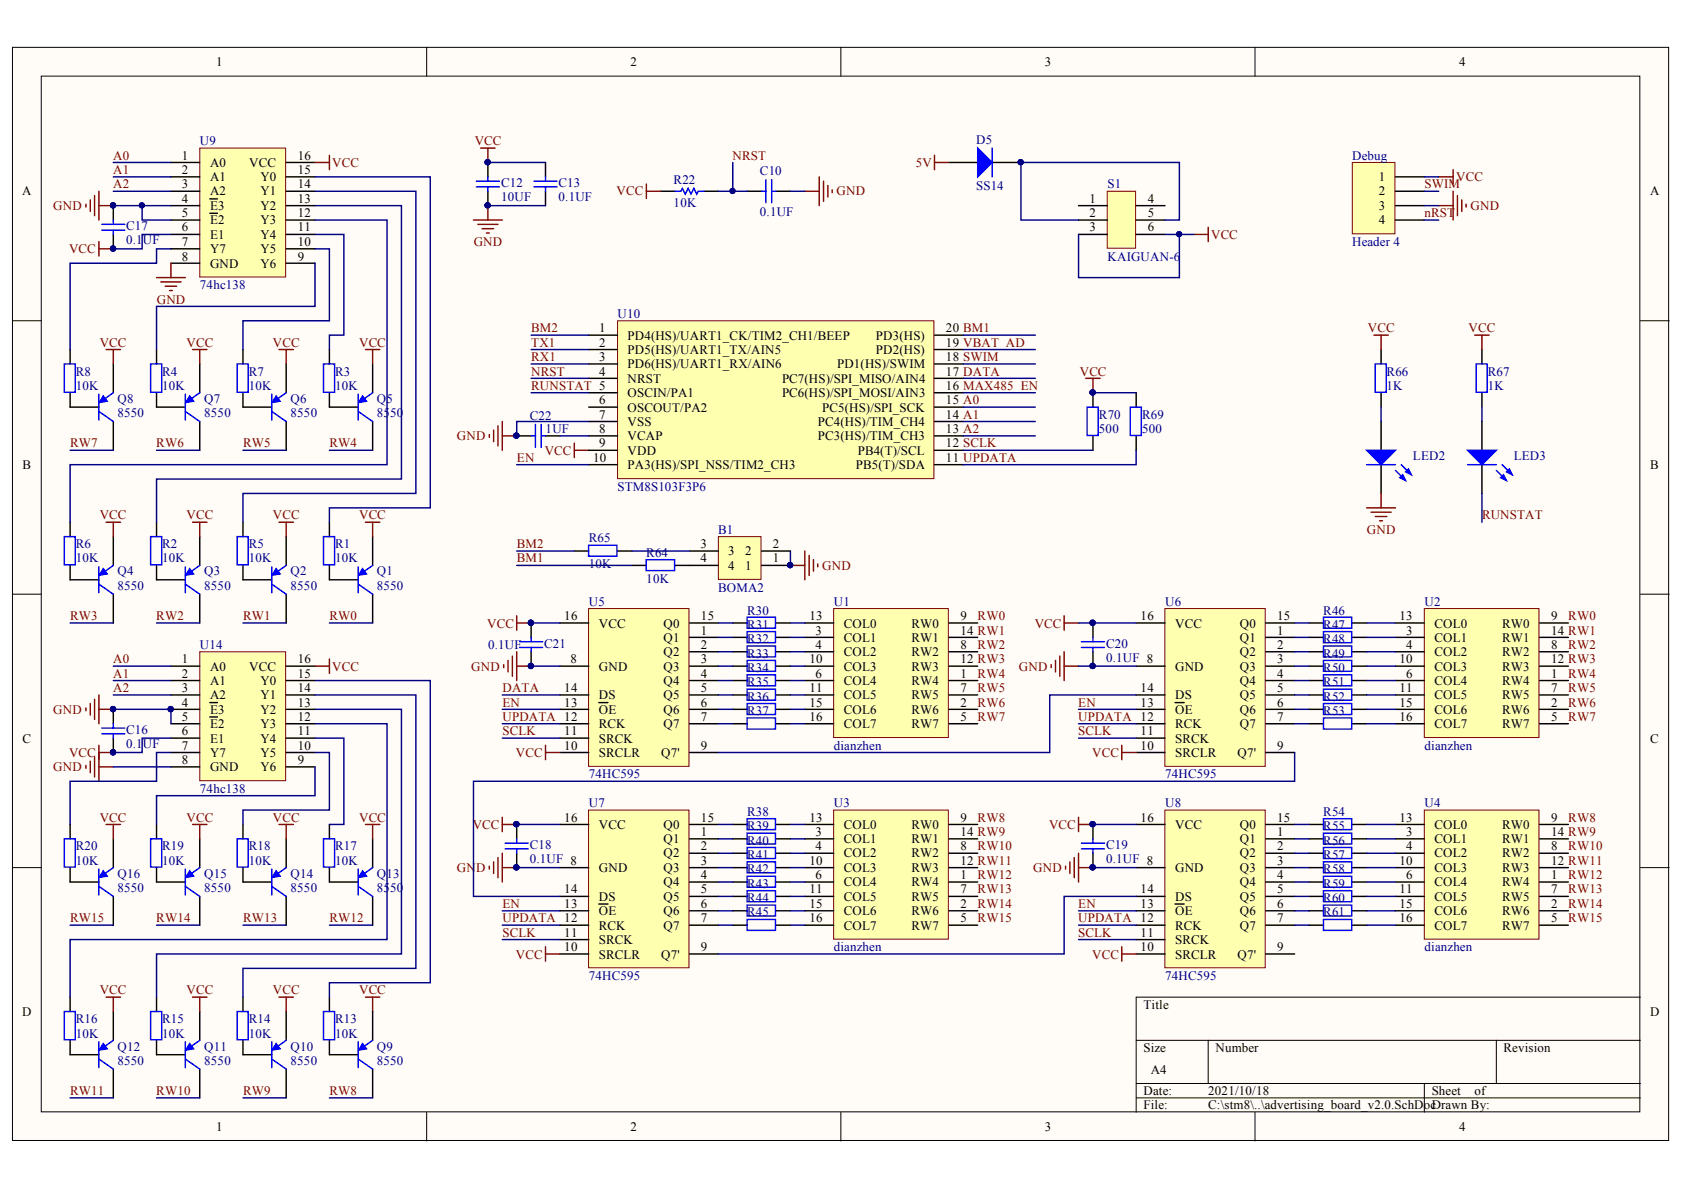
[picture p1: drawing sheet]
<svg xmlns="http://www.w3.org/2000/svg" width="297mm" height="210mm" viewBox="0 0 297 210" stroke-linecap="round" stroke-linejoin="round" font-family="sans-serif">
<defs><g id="words">
<g font-size="2.3">
<text x="38.1" y="11.7">1</text>
<text x="111.2" y="11.7">2</text>
<text x="184.3" y="11.7">3</text>
<text x="257.4" y="11.7">4</text>
<text x="32.1" y="28.1">1</text>
<text x="37" y="29.4">A0</text>
<text x="44" y="29.4">VCC</text>
<text x="52.5" y="28.1">16</text>
<text x="3.9" y="34.5">A</text>
<text x="32.1" y="30.7">2</text>
<text x="32.1" y="33.2">3</text>
<text x="32.1" y="35.7">4</text>
<text x="37" y="31.9">A1</text>
<text x="37" y="34.5">A2</text>
<text x="45.9" y="34.5">Y1</text>
<text x="45.9" y="31.9">Y0</text>
<text x="52.5" y="35.7">13</text>
<text x="52.5" y="33.2">14</text>
<text x="52.5" y="30.7">15</text>
<text x="192.1" y="35.7">1</text>
<text x="202.5" y="35.7">4</text>
<text x="243.2" y="31.9">1</text>
<text x="243.2" y="34.5">2</text>
<text x="291.1" y="34.5">A</text>
<text x="32.1" y="38.3">5</text>
<text x="32.1" y="40.8">6</text>
<text x="37" y="37">E3</text>
<text x="37" y="39.5">E2</text>
<text x="45.9" y="39.5">Y3</text>
<text x="45.9" y="37">Y2</text>
<text x="52.5" y="40.8">11</text>
<text x="52.5" y="38.3">12</text>
<text x="192.1" y="38.3">2</text>
<text x="192.1" y="40.8">3</text>
<text x="202.5" y="38.3">5</text>
<text x="202.5" y="40.8">6</text>
<text x="243.2" y="37">3</text>
<text x="243.2" y="39.5">4</text>
<text x="32.1" y="43.4">7</text>
<text x="32.1" y="46">8</text>
<text x="37" y="42.1">E1</text>
<text x="37" y="44.7">Y7</text>
<text x="37" y="47.2">GND</text>
<text x="45.9" y="47.2">Y6</text>
<text x="45.9" y="44.7">Y5</text>
<text x="45.9" y="42.1">Y4</text>
<text x="52.5" y="46">9</text>
<text x="52.5" y="43.4">10</text>
<text x="105.7" y="58.6">1</text>
<text x="110.7" y="59.9">PD4(HS)/UART1_CK/TIM2_CH1/BEEP</text>
<text x="154.5" y="59.9">PD3(HS)</text>
<text x="166.9" y="58.6">20 BM1</text>
<text x="105.7" y="61.2">2</text>
<text x="105.7" y="63.7">3</text>
<text x="110.7" y="62.4">PD5(HS)/UART1_TX/AIN5</text>
<text x="110.7" y="65">PD6(HS)/UART1_RX/AIN6</text>
<text x="147.7" y="65">PD1(HS)/SWIM</text>
<text x="154.5" y="62.4">PD2(HS)</text>
<text x="166.9" y="63.7">18 SWIM</text>
<text x="166.9" y="61.2">19 VBAT_AD</text>
<text x="105.7" y="66.2">4</text>
<text x="105.7" y="71.3">6</text>
<text x="110.7" y="67.5">NRST</text>
<text x="110.7" y="70.1">OSCIN/PA1</text>
<text x="137.9" y="70.1">PC6(HS)/SPI_MOSI/AIN3</text>
<text x="137.9" y="67.5">PC7(HS)/SPI_MISO/AIN4</text>
<text x="166.9" y="71.3">15 A0</text>
<text x="166.9" y="68.8">16 MAX485_EN</text>
<text x="166.9" y="66.2">17 DATA</text>
<text x="105.7" y="73.9">7</text>
<text x="105.7" y="76.4">8</text>
<text x="110.7" y="72.6">OSCOUT/PA2</text>
<text x="110.7" y="75.1">VSS</text>
<text x="110.7" y="77.7">VCAP</text>
<text x="144.3" y="77.7">PC3(HS)/TIM_CH3</text>
<text x="144.3" y="75.1">PC4(HS)/TIM_CH4</text>
<text x="145" y="72.6">PC5(HS)/SPI_SCK</text>
<text x="166.9" y="76.4">13 A2</text>
<text x="166.9" y="73.9">14 A1</text>
<text x="4" y="82.7">B</text>
<text x="104.6" y="81.5">10</text>
<text x="105.7" y="78.9">9</text>
<text x="110.7" y="80.2">VDD</text>
<text x="110.7" y="82.7">PA3(HS)/SPI_NSS/TIM2_CH3</text>
<text x="151" y="82.7">PB5(T)/SDA</text>
<text x="151.3" y="80.2">PB4(T)/SCL</text>
<text x="166.9" y="81.5">11 UPDATA</text>
<text x="166.9" y="78.9">12 SCLK</text>
<text x="291.1" y="82.7">B</text>
<text x="123.6" y="96.7">3</text>
<text x="123.6" y="99.2">4</text>
<text x="128.5" y="97.9">3</text>
<text x="128.5" y="100.5">4</text>
<text x="131.4" y="100.5">1</text>
<text x="131.4" y="97.9">2</text>
<text x="136.3" y="99.2">1</text>
<text x="136.3" y="96.7">2</text>
<text x="99.5" y="109.4">16</text>
<text x="105.6" y="110.7">VCC</text>
<text x="117" y="113.2">Q1</text>
<text x="117" y="110.7">Q0</text>
<text x="123.6" y="112">1</text>
<text x="123.6" y="109.4">15</text>
<text x="142.8" y="109.4">13</text>
<text x="143.9" y="112">3</text>
<text x="148.8" y="113.2">COL1</text>
<text x="148.8" y="110.7">COL0</text>
<text x="160.8" y="110.7">RW0</text>
<text x="160.8" y="113.2">RW1</text>
<text x="169.4" y="109.4">9</text>
<text x="169.4" y="112">14 RW1</text>
<text x="201.2" y="109.4">16</text>
<text x="207.3" y="110.7">VCC</text>
<text x="218.7" y="113.2">Q1</text>
<text x="218.7" y="110.7">Q0</text>
<text x="225.3" y="112">1</text>
<text x="225.3" y="109.4">15</text>
<text x="246.9" y="109.4">13</text>
<text x="248.1" y="112">3</text>
<text x="253" y="113.2">COL1</text>
<text x="253" y="110.7">COL0</text>
<text x="265" y="110.7">RW0</text>
<text x="265" y="113.2">RW1</text>
<text x="273.6" y="109.4">9</text>
<text x="273.6" y="112">14 RW1</text>
<text x="32.1" y="117">1</text>
<text x="32.1" y="119.6">2</text>
<text x="37" y="118.3">A0</text>
<text x="44" y="118.3">VCC</text>
<text x="52.5" y="119.6">15</text>
<text x="52.5" y="117">16</text>
<text x="100.6" y="117">8</text>
<text x="105.6" y="118.3">GND</text>
<text x="117" y="115.8">Q2</text>
<text x="117" y="118.3">Q3</text>
<text x="123.6" y="114.5">2</text>
<text x="123.6" y="117">3</text>
<text x="123.6" y="119.6">4</text>
<text x="142.8" y="117">10</text>
<text x="143.9" y="114.5">4</text>
<text x="143.9" y="119.6">6</text>
<text x="148.8" y="115.8">COL2</text>
<text x="148.8" y="118.3">COL3</text>
<text x="160.8" y="115.8">RW2</text>
<text x="160.8" y="118.3">RW3</text>
<text x="169.4" y="119.6">1</text>
<text x="169.4" y="114.5">8</text>
<text x="169.4" y="117">12 RW3</text>
<text x="207.3" y="118.3">GND</text>
<text x="218.7" y="115.8">Q2</text>
<text x="218.7" y="118.3">Q3</text>
<text x="225.3" y="114.5">2</text>
<text x="225.3" y="117">3</text>
<text x="225.3" y="119.6">4</text>
<text x="246.9" y="117">10</text>
<text x="248.1" y="114.5">4</text>
<text x="248.1" y="119.6">6</text>
<text x="253" y="115.8">COL2</text>
<text x="253" y="118.3">COL3</text>
<text x="265" y="115.8">RW2</text>
<text x="265" y="118.3">RW3</text>
<text x="273.6" y="119.6">1</text>
<text x="273.6" y="114.5">8</text>
<text x="273.6" y="117">12 RW3</text>
<text x="32.1" y="122.1">3</text>
<text x="32.1" y="124.6">4</text>
<text x="37" y="120.8">A1</text>
<text x="37" y="123.4">A2</text>
<text x="37" y="125.9">E3</text>
<text x="45.9" y="125.9">Y2</text>
<text x="45.9" y="123.4">Y1</text>
<text x="45.9" y="120.8">Y0</text>
<text x="52.5" y="124.6">13</text>
<text x="52.5" y="122.1">14</text>
<text x="99.5" y="124.6">13</text>
<text x="99.5" y="122.1">14</text>
<text x="105.6" y="125.9">OE</text>
<text x="105.6" y="123.4">DS</text>
<text x="117" y="120.8">Q4</text>
<text x="117" y="123.4">Q5</text>
<text x="117" y="125.9">Q6</text>
<text x="123.6" y="122.1">5</text>
<text x="123.6" y="124.6">6</text>
<text x="142.8" y="122.1">11</text>
<text x="142.8" y="124.6">15</text>
<text x="148.8" y="120.8">COL4</text>
<text x="148.8" y="123.4">COL5</text>
<text x="148.8" y="125.9">COL6</text>
<text x="160.8" y="120.8">RW4</text>
<text x="160.8" y="125.9">RW6</text>
<text x="160.8" y="123.4">RW5</text>
<text x="169.4" y="124.6">2</text>
<text x="169.4" y="122.1">7</text>
<text x="201.2" y="124.6">13</text>
<text x="201.2" y="122.1">14</text>
<text x="207.3" y="125.9">OE</text>
<text x="207.3" y="123.4">DS</text>
<text x="218.7" y="120.8">Q4</text>
<text x="218.7" y="123.4">Q5</text>
<text x="218.7" y="125.9">Q6</text>
<text x="225.3" y="122.1">5</text>
<text x="225.3" y="124.6">6</text>
<text x="246.9" y="122.1">11</text>
<text x="246.9" y="124.6">15</text>
<text x="253" y="120.8">COL4</text>
<text x="253" y="123.4">COL5</text>
<text x="253" y="125.9">COL6</text>
<text x="265" y="120.8">RW4</text>
<text x="265" y="125.9">RW6</text>
<text x="265" y="123.4">RW5</text>
<text x="273.6" y="124.6">2</text>
<text x="273.6" y="122.1">7</text>
<text x="4" y="131">C</text>
<text x="32.1" y="127.2">5</text>
<text x="32.1" y="129.7">6</text>
<text x="37" y="128.4">E2</text>
<text x="37" y="131">E1</text>
<text x="45.9" y="131">Y4</text>
<text x="45.9" y="128.4">Y3</text>
<text x="52.5" y="129.7">11</text>
<text x="52.5" y="127.2">12</text>
<text x="99.5" y="129.7">11</text>
<text x="105.6" y="131">SRCK</text>
<text x="105.6" y="128.4">RCK</text>
<text x="117" y="128.4">Q7</text>
<text x="123.6" y="127.2">7</text>
<text x="142.8" y="127.2">16</text>
<text x="148.8" y="128.4">COL7</text>
<text x="160.8" y="128.4">RW7</text>
<text x="169.4" y="127.2">5</text>
<text x="201.2" y="129.7">11</text>
<text x="207.3" y="131">SRCK</text>
<text x="207.3" y="128.4">RCK</text>
<text x="218.7" y="128.4">Q7</text>
<text x="225.3" y="127.2">7</text>
<text x="246.9" y="127.2">16</text>
<text x="253" y="128.4">COL7</text>
<text x="265" y="128.4">RW7</text>
<text x="273.6" y="127.2">5</text>
<text x="291.1" y="131">C</text>
<text x="32.1" y="132.2">7</text>
<text x="32.1" y="134.8">8</text>
<text x="37" y="133.5">Y7</text>
<text x="37" y="136">GND</text>
<text x="45.9" y="136">Y6</text>
<text x="45.9" y="133.5">Y5</text>
<text x="52.5" y="134.8">9</text>
<text x="52.5" y="132.2">10</text>
<text x="99.5" y="132.2">10</text>
<text x="105.6" y="133.5">SRCLR</text>
<text x="116.6" y="133.5">Q7'</text>
<text x="123.6" y="132.2">9</text>
<text x="201.2" y="132.2">10</text>
<text x="207.3" y="133.5">SRCLR</text>
<text x="218.3" y="133.5">Q7'</text>
<text x="225.3" y="132.2">9</text>
<text x="99.5" y="144.9">16</text>
<text x="105.6" y="146.2">VCC</text>
<text x="117" y="148.7">Q1</text>
<text x="117" y="146.2">Q0</text>
<text x="123.6" y="147.4">1</text>
<text x="123.6" y="150">2</text>
<text x="123.6" y="144.9">15</text>
<text x="142.8" y="144.9">13</text>
<text x="143.9" y="147.4">3</text>
<text x="143.9" y="150">4</text>
<text x="148.8" y="148.7">COL1</text>
<text x="148.8" y="146.2">COL0</text>
<text x="160.8" y="146.2">RW0</text>
<text x="160.8" y="148.7">RW1</text>
<text x="169.4" y="150">8</text>
<text x="169.4" y="144.9">9</text>
<text x="169.4" y="147.4">14 RW9</text>
<text x="201.2" y="144.9">16</text>
<text x="207.3" y="146.2">VCC</text>
<text x="218.7" y="148.7">Q1</text>
<text x="218.7" y="146.2">Q0</text>
<text x="225.3" y="147.4">1</text>
<text x="225.3" y="150">2</text>
<text x="225.3" y="144.9">15</text>
<text x="246.9" y="144.9">13</text>
<text x="248.1" y="147.4">3</text>
<text x="248.1" y="150">4</text>
<text x="253" y="148.7">COL1</text>
<text x="253" y="146.2">COL0</text>
<text x="265" y="146.2">RW0</text>
<text x="265" y="148.7">RW1</text>
<text x="273.6" y="150">8</text>
<text x="273.6" y="144.9">9</text>
<text x="273.6" y="147.4">14 RW9</text>
<text x="105.6" y="153.8">GND</text>
<text x="117" y="151.2">Q2</text>
<text x="117" y="153.8">Q3</text>
<text x="123.6" y="152.5">3</text>
<text x="123.6" y="155.1">4</text>
<text x="142.8" y="152.5">10</text>
<text x="143.9" y="155.1">6</text>
<text x="148.8" y="151.2">COL2</text>
<text x="148.8" y="153.8">COL3</text>
<text x="160.8" y="151.2">RW2</text>
<text x="160.8" y="153.8">RW3</text>
<text x="169.4" y="155.1">1</text>
<text x="169.4" y="152.5">12 RW11</text>
<text x="207.3" y="153.8">GND</text>
<text x="218.7" y="151.2">Q2</text>
<text x="218.7" y="153.8">Q3</text>
<text x="225.3" y="152.5">3</text>
<text x="225.3" y="155.1">4</text>
<text x="246.9" y="152.5">10</text>
<text x="248.1" y="155.1">6</text>
<text x="253" y="151.2">COL2</text>
<text x="253" y="153.8">COL3</text>
<text x="265" y="151.2">RW2</text>
<text x="265" y="153.8">RW3</text>
<text x="273.6" y="155.1">1</text>
<text x="273.6" y="152.5">12 RW11</text>
<text x="99.5" y="160.1">13</text>
<text x="99.5" y="157.6">14</text>
<text x="105.6" y="161.4">OE</text>
<text x="105.6" y="158.9">DS</text>
<text x="117" y="156.3">Q4</text>
<text x="117" y="158.9">Q5</text>
<text x="117" y="161.4">Q6</text>
<text x="123.6" y="157.6">5</text>
<text x="123.6" y="160.1">6</text>
<text x="142.8" y="157.6">11</text>
<text x="142.8" y="160.1">15</text>
<text x="148.8" y="156.3">COL4</text>
<text x="148.8" y="158.9">COL5</text>
<text x="148.8" y="161.4">COL6</text>
<text x="160.8" y="156.3">RW4</text>
<text x="160.8" y="161.4">RW6</text>
<text x="160.8" y="158.9">RW5</text>
<text x="169.4" y="160.1">2</text>
<text x="169.4" y="157.6">7</text>
<text x="201.2" y="160.1">13</text>
<text x="201.2" y="157.6">14</text>
<text x="207.3" y="161.4">OE</text>
<text x="207.3" y="158.9">DS</text>
<text x="218.7" y="156.3">Q4</text>
<text x="218.7" y="158.9">Q5</text>
<text x="218.7" y="161.4">Q6</text>
<text x="225.3" y="157.6">5</text>
<text x="225.3" y="160.1">6</text>
<text x="246.9" y="157.6">11</text>
<text x="246.9" y="160.1">15</text>
<text x="253" y="156.3">COL4</text>
<text x="253" y="158.9">COL5</text>
<text x="253" y="161.4">COL6</text>
<text x="265" y="156.3">RW4</text>
<text x="265" y="161.4">RW6</text>
<text x="265" y="158.9">RW5</text>
<text x="273.6" y="160.1">2</text>
<text x="273.6" y="157.6">7</text>
<text x="99.5" y="167.8">10</text>
<text x="99.5" y="165.3">11</text>
<text x="105.6" y="166.5">SRCK</text>
<text x="105.6" y="164">RCK</text>
<text x="117" y="164">Q7</text>
<text x="123.6" y="162.7">7</text>
<text x="123.6" y="167.8">9</text>
<text x="142.8" y="162.7">16</text>
<text x="148.8" y="164">COL7</text>
<text x="160.8" y="164">RW7</text>
<text x="169.4" y="162.7">5</text>
<text x="201.2" y="167.8">10</text>
<text x="201.2" y="165.3">11</text>
<text x="207.3" y="166.5">SRCK</text>
<text x="207.3" y="164">RCK</text>
<text x="218.7" y="164">Q7</text>
<text x="225.3" y="162.7">7</text>
<text x="225.3" y="167.8">9</text>
<text x="246.9" y="162.7">16</text>
<text x="253" y="164">COL7</text>
<text x="265" y="164">RW7</text>
<text x="273.6" y="162.7">5</text>
<text x="105.6" y="169.1">SRCLR</text>
<text x="116.6" y="169.1">Q7'</text>
<text x="207.3" y="169.1">SRCLR</text>
<text x="218.3" y="169.1">Q7'</text>
<text x="3.9" y="179.2">D</text>
<text x="201.7" y="177.9">Title</text>
<text x="291.1" y="179.2">D</text>
<text x="201.7" y="185.6">Size</text>
<text x="214.4" y="185.6">Number</text>
<text x="265.2" y="185.6">Revision</text>
<text x="203" y="189.4">A4</text>
<text x="201.7" y="193.2">Date:</text>
<text x="201.7" y="195.7">File:</text>
<text x="213.1" y="193.2">2021/10/18</text>
<text x="213.1" y="195.7">C:\stm8\..\advertising_board_v2.0.SchDocDrawn By:</text>
<text x="252.5" y="193.2">Sheet</text>
<text x="260.1" y="193.2">of</text>
<text x="38.1" y="199.5">1</text>
<text x="111.2" y="199.5">2</text>
<text x="184.3" y="199.5">3</text>
<text x="257.4" y="199.5">4</text>
</g>
<g font-size="2.3" fill="#800000">
<text x="20" y="28.1">A0</text>
<text x="58.6" y="29.4">VCC</text>
<text x="83.7" y="25.6">VCC</text>
<text x="129.2" y="28.1">NRST</text>
<text x="161.5" y="29.4">5V</text>
<text x="20" y="30.7">A1</text>
<text x="20" y="33.2">A2</text>
<text x="108.8" y="34.5">VCC</text>
<text x="147.6" y="34.5">GND</text>
<text x="251.3" y="33.2">SWIM</text>
<text x="256.8" y="31.9">VCC</text>
<text x="9.4" y="37">GND</text>
<text x="251.3" y="38.3">nRST</text>
<text x="259.4" y="37">GND</text>
<text x="12.2" y="44.7">VCC</text>
<text x="83.6" y="43.4">GND</text>
<text x="213.6" y="42.1">VCC</text>
<text x="27.7" y="53.6">GND</text>
<text x="93.7" y="58.6">BM2</text>
<text x="241.3" y="58.6">VCC</text>
<text x="259" y="58.6">VCC</text>
<text x="17.6" y="61.2">VCC</text>
<text x="32.9" y="61.2">VCC</text>
<text x="48.1" y="61.2">VCC</text>
<text x="63.3" y="61.2">VCC</text>
<text x="93.7" y="61.2">TX1</text>
<text x="93.7" y="63.7">RX1</text>
<text x="93.7" y="66.2">NRST</text>
<text x="93.7" y="68.8">RUNSTAT 5</text>
<text x="190.5" y="66.2">VCC</text>
<text x="80.6" y="77.7">GND</text>
<text x="12.3" y="78.9">RW7</text>
<text x="27.6" y="78.9">RW6</text>
<text x="42.9" y="78.9">RW5</text>
<text x="58.1" y="78.9">RW4</text>
<text x="91.2" y="81.5">EN</text>
<text x="96.1" y="80.2">VCC</text>
<text x="17.6" y="91.6">VCC</text>
<text x="32.9" y="91.6">VCC</text>
<text x="48.1" y="91.6">VCC</text>
<text x="63.3" y="91.6">VCC</text>
<text x="241.1" y="94.1">GND</text>
<text x="261.4" y="91.6">RUNSTAT</text>
<text x="91.2" y="99.2">BM1</text>
<text x="91.2" y="96.7">BM2</text>
<text x="145" y="100.5">GND</text>
<text x="12.3" y="109.4">RW3</text>
<text x="27.6" y="109.4">RW2</text>
<text x="42.9" y="109.4">RW1</text>
<text x="58.1" y="109.4">RW0</text>
<text x="85.9" y="110.7">VCC</text>
<text x="172.4" y="109.4">RW0</text>
<text x="182.5" y="110.7">VCC</text>
<text x="276.6" y="109.4">RW0</text>
<text x="20" y="117">A0</text>
<text x="20" y="119.6">A1</text>
<text x="58.6" y="118.3">VCC</text>
<text x="83.1" y="118.3">GND</text>
<text x="172.4" y="114.5">RW2</text>
<text x="172.4" y="119.6">RW4</text>
<text x="179.7" y="118.3">GND</text>
<text x="276.6" y="114.5">RW2</text>
<text x="276.6" y="119.6">RW4</text>
<text x="9.4" y="125.9">GND</text>
<text x="20" y="122.1">A2</text>
<text x="88.6" y="122.1">DATA</text>
<text x="88.6" y="124.6">EN</text>
<text x="172.4" y="122.1">RW5</text>
<text x="172.4" y="124.6">RW6</text>
<text x="190.2" y="124.6">EN</text>
<text x="276.6" y="122.1">RW5</text>
<text x="276.6" y="124.6">RW6</text>
<text x="88.6" y="127.2">UPDATA 12</text>
<text x="88.6" y="129.7">SCLK</text>
<text x="172.4" y="127.2">RW7</text>
<text x="190.2" y="127.2">UPDATA 12</text>
<text x="190.2" y="129.7">SCLK</text>
<text x="276.6" y="127.2">RW7</text>
<text x="9.4" y="136">GND</text>
<text x="12.2" y="133.5">VCC</text>
<text x="91" y="133.5">VCC</text>
<text x="192.7" y="133.5">VCC</text>
<text x="17.6" y="144.9">VCC</text>
<text x="32.9" y="144.9">VCC</text>
<text x="48.1" y="144.9">VCC</text>
<text x="63.3" y="144.9">VCC</text>
<text x="83.4" y="146.2">VCC</text>
<text x="172.4" y="144.9">RW8</text>
<text x="172.4" y="150">RW10</text>
<text x="185" y="146.2">VCC</text>
<text x="276.6" y="144.9">RW8</text>
<text x="276.6" y="150">RW10</text>
<text x="80.6" y="153.8">GN</text>
<text x="84" y="153.8">D</text>
<text x="172.4" y="155.1">RW12</text>
<text x="182.3" y="153.8">GND</text>
<text x="276.6" y="155.1">RW12</text>
<text x="88.6" y="160.1">EN</text>
<text x="172.4" y="157.6">RW13</text>
<text x="172.4" y="160.1">RW14</text>
<text x="190.2" y="160.1">EN</text>
<text x="276.6" y="157.6">RW13</text>
<text x="276.6" y="160.1">RW14</text>
<text x="12.3" y="162.7">RW15</text>
<text x="27.6" y="162.7">RW14</text>
<text x="42.9" y="162.7">RW13</text>
<text x="58.1" y="162.7">RW12</text>
<text x="88.6" y="162.7">UPDATA 12</text>
<text x="88.6" y="165.3">SCLK</text>
<text x="172.4" y="162.7">RW15</text>
<text x="190.2" y="162.7">UPDATA 12</text>
<text x="190.2" y="165.3">SCLK</text>
<text x="276.6" y="162.7">RW15</text>
<text x="91" y="169.1">VCC</text>
<text x="192.7" y="169.1">VCC</text>
<text x="17.6" y="175.4">VCC</text>
<text x="32.9" y="175.4">VCC</text>
<text x="48.1" y="175.4">VCC</text>
<text x="63.3" y="175.4">VCC</text>
<text x="12.3" y="193.2">RW11</text>
<text x="27.6" y="193.2">RW10</text>
<text x="42.9" y="193.2">RW9</text>
<text x="58.1" y="193.2">RW8</text>
</g>
<g font-size="2.3" fill="#000080">
<text x="35.3" y="25.6">U9</text>
<text x="172.2" y="25.4">D5</text>
<text x="238.5" y="28.1">Debug</text>
<text x="88.4" y="33">C12</text>
<text x="88.4" y="35.5">10UF</text>
<text x="98.5" y="33">C13</text>
<text x="98.5" y="35.5">0.1UF</text>
<text x="118.8" y="32.5">R22</text>
<text x="134" y="30.9">C10</text>
<text x="172.2" y="33.5">SS14</text>
<text x="195.4" y="33.2">S1</text>
<text x="22.2" y="40.6">C17</text>
<text x="118.8" y="36.5">10K</text>
<text x="134" y="38">0.1UF</text>
<text x="22.2" y="43.1">0.1</text>
<text x="25.2" y="43.1">UF</text>
<text x="195.4" y="46">KAIGUAN-6</text>
<text x="238.5" y="43.4">Header 4</text>
<text x="35.3" y="51">74hc138</text>
<text x="108.9" y="56.1">U10</text>
<text x="13.4" y="66.2">R8</text>
<text x="13.4" y="68.8">10K</text>
<text x="20.7" y="71.1">Q8</text>
<text x="28.6" y="66.2">R4</text>
<text x="28.6" y="68.8">10K</text>
<text x="36" y="71.1">Q7</text>
<text x="43.9" y="66.2">R7</text>
<text x="43.9" y="68.8">10K</text>
<text x="51.3" y="71.1">Q6</text>
<text x="59.1" y="66.2">R3</text>
<text x="59.1" y="68.8">10K</text>
<text x="66.5" y="71.1">Q5</text>
<text x="244.6" y="68.8">1K</text>
<text x="244.6" y="66.2">R66</text>
<text x="262.4" y="68.8">1K</text>
<text x="262.4" y="66.2">R67</text>
<text x="20.7" y="73.6">8550</text>
<text x="36" y="73.6">8550</text>
<text x="51.3" y="73.6">8550</text>
<text x="66.5" y="73.6">85</text>
<text x="68.8" y="73.6">50</text>
<text x="93.5" y="74.1">C22</text>
<text x="96.2" y="76.4">1UF</text>
<text x="193.8" y="76.4">500</text>
<text x="193.8" y="73.9">R70</text>
<text x="201.5" y="76.4">500</text>
<text x="201.5" y="73.9">R69</text>
<text x="249.2" y="81.2">LED2</text>
<text x="267" y="81.2">LED3</text>
<text x="108.9" y="86.5">STM8S103F3P6</text>
<text x="103.9" y="95.7">R65</text>
<text x="126.7" y="94.1">B1</text>
<text x="13.4" y="96.7">R6</text>
<text x="13.4" y="99.2">10K</text>
<text x="20.7" y="101.5">Q4</text>
<text x="28.6" y="96.7">R2</text>
<text x="28.6" y="99.2">10K</text>
<text x="36" y="101.5">Q3</text>
<text x="43.9" y="96.7">R5</text>
<text x="43.9" y="99.2">10K</text>
<text x="51.3" y="101.5">Q2</text>
<text x="59.1" y="96.7">R1</text>
<text x="59.1" y="99.2">10K</text>
<text x="66.5" y="101.5">Q1</text>
<text x="103.9" y="100.2">10K</text>
<text x="114" y="98.2">R64</text>
<text x="20.7" y="104.1">8550</text>
<text x="36" y="104.1">8550</text>
<text x="51.3" y="104.1">8550</text>
<text x="66.5" y="104.1">8550</text>
<text x="103.9" y="106.9">U5</text>
<text x="114" y="102.7">10K</text>
<text x="126.7" y="104.4">BOMA2</text>
<text x="147.1" y="106.9">U1</text>
<text x="205.5" y="106.9">U6</text>
<text x="251.3" y="106.9">U2</text>
<text x="131.8" y="108.4">R30</text>
<text x="131.8" y="110.9">R31</text>
<text x="131.8" y="113.5">R32</text>
<text x="233.4" y="108.4">R46</text>
<text x="233.4" y="110.9">R47</text>
<text x="233.4" y="113.5">R48</text>
<text x="35.3" y="114.5">U14</text>
<text x="86.1" y="114.5">0.1UF</text>
<text x="96" y="114.2">C21</text>
<text x="131.8" y="116">R33</text>
<text x="131.8" y="118.5">R34</text>
<text x="195.1" y="114.2">C20</text>
<text x="195.1" y="116.8">0.1UF 8</text>
<text x="233.4" y="116">R49</text>
<text x="233.4" y="118.5">R50</text>
<text x="131.8" y="121.1">R35</text>
<text x="131.8" y="123.6">R36</text>
<text x="233.4" y="121.1">R51</text>
<text x="233.4" y="123.6">R52</text>
<text x="22.2" y="129.4">C16</text>
<text x="22.2" y="132">0.1</text>
<text x="25.2" y="132">UF</text>
<text x="131.8" y="126.2">R37</text>
<text x="233.4" y="126.2">R53</text>
<text x="103.9" y="137.3">74HC595</text>
<text x="147.1" y="132.2">dianzhen</text>
<text x="205.5" y="137.3">74HC595</text>
<text x="251.3" y="132.2">dianzhen</text>
<text x="35.3" y="139.8">74hc138</text>
<text x="103.9" y="142.4">U7</text>
<text x="131.8" y="143.9">R38</text>
<text x="147.1" y="142.4">U3</text>
<text x="205.5" y="142.4">U8</text>
<text x="233.4" y="143.9">R54</text>
<text x="251.3" y="142.4">U4</text>
<text x="13.4" y="150">R20</text>
<text x="28.6" y="150">R19</text>
<text x="43.9" y="150">R18</text>
<text x="59.1" y="150">R17</text>
<text x="93.5" y="149.7">C18</text>
<text x="131.8" y="146.4">R39</text>
<text x="131.8" y="149">R40</text>
<text x="195.1" y="149.7">C19</text>
<text x="233.4" y="146.4">R55</text>
<text x="233.4" y="149">R56</text>
<text x="13.4" y="152.5">10K</text>
<text x="20.7" y="154.8">Q16</text>
<text x="28.6" y="152.5">10K</text>
<text x="36" y="154.8">Q15</text>
<text x="43.9" y="152.5">10K</text>
<text x="51.3" y="154.8">Q14</text>
<text x="59.1" y="152.5">10K</text>
<text x="66.5" y="154.8">Q13</text>
<text x="93.5" y="152.3">0.1UF 8</text>
<text x="131.8" y="151.5">R41</text>
<text x="131.8" y="154">R42</text>
<text x="195.1" y="152.3">0.1UF 8</text>
<text x="233.4" y="151.5">R57</text>
<text x="233.4" y="154">R58</text>
<text x="20.7" y="157.3">8550</text>
<text x="36" y="157.3">8550</text>
<text x="51.3" y="157.3">8550</text>
<text x="66.5" y="157.3">85</text>
<text x="68.8" y="157.3">50</text>
<text x="131.8" y="156.6">R43</text>
<text x="131.8" y="159.1">R44</text>
<text x="131.8" y="161.6">R45</text>
<text x="233.4" y="156.6">R59</text>
<text x="233.4" y="159.1">R60</text>
<text x="233.4" y="161.6">R61</text>
<text x="147.1" y="167.8">dianzhen</text>
<text x="251.3" y="167.8">dianzhen</text>
<text x="103.9" y="172.9">74HC595</text>
<text x="205.5" y="172.9">74HC595</text>
<text x="13.4" y="180.5">R16</text>
<text x="13.4" y="183">10K</text>
<text x="20.7" y="185.3">Q12</text>
<text x="28.6" y="180.5">R15</text>
<text x="28.6" y="183">10K</text>
<text x="36" y="185.3">Q11</text>
<text x="43.9" y="180.5">R14</text>
<text x="43.9" y="183">10K</text>
<text x="51.3" y="185.3">Q10</text>
<text x="59.1" y="180.5">R13</text>
<text x="59.1" y="183">10K</text>
<text x="66.5" y="185.3">Q9</text>
<text x="20.7" y="187.8">8550</text>
<text x="36" y="187.8">8550</text>
<text x="51.3" y="187.8">8550</text>
<text x="66.5" y="187.8">8550</text>
</g>
</g></defs>
<g fill="#fffcf8" stroke="#000" stroke-width=".18">
<path d="M2.2 8.4h292.1v192.8h-292.1z"/>
<path d="M7.3 13.4h281.9v182.7h-281.9z"/>
</g>
<g fill="none" stroke="#000" stroke-width=".18">
<path d="M75.3 8.4v5M148.3 8.4v5M221.4 8.4v5M2.2 56.6h5.1M289.3 56.6h5.1M2.2 104.8h5.1M289.3 104.8h5.1M2.2 153h5.1M289.3 153h5.1M289.3 175.9h-88.9v20.3M75.3 196.2v5.1M148.3 196.2v5.1"/>
<path d="M200.4 183.5h88.9M200.4 191.1h88.9M200.4 193.7h88.9M213.1 183.5v7.6M221.4 196.2v5.1M251.2 191.1v5.1M263.9 183.5v7.6"/>
</g>
<path d="M147 107.3h20.3v22.8h-20.3z" fill="#ffffb0" stroke="#800000" stroke-width=".18"/>
<g fill="none" stroke="#000" stroke-width=".25">
<path d="M142 112.4h5M142 115h5M142 109.9h5M142 117.5h5M167.4 112.4h5.1M167.4 115h5.1M167.4 109.9h5.1M167.4 117.5h5.1M142 120h5M142 125.1h5M142 127.7h5M142 122.6h5"/>
<path d="M167.4 120h5.1M167.4 125.1h5.1M167.4 127.7h5.1M167.4 122.6h5.1"/>
</g>
<path d="M251.2 107.3h20.3v22.8h-20.3z" fill="#ffffb0" stroke="#800000" stroke-width=".18"/>
<g fill="none" stroke="#000" stroke-width=".25">
<path d="M246.1 112.4h5.1M246.1 115h5.1M246.1 109.9h5.1M246.1 117.5h5.1M271.6 112.4h5M271.6 115h5M271.6 109.9h5M271.6 117.5h5M246.1 120h5.1M246.1 125.1h5.1M246.1 127.7h5.1M246.1 122.6h5.1"/>
<path d="M271.6 120h5M271.6 125.1h5M271.6 127.7h5M271.6 122.6h5"/>
</g>
<path d="M147 142.9h20.3v22.8h-20.3z" fill="#ffffb0" stroke="#800000" stroke-width=".18"/>
<g fill="none" stroke="#000" stroke-width=".25">
<path d="M142 155.6h5M142 148h5M142 150.5h5M142 158.1h5M142 145.4h5M142 153h5M167.4 155.6h5.1M167.4 148h5.1M167.4 150.5h5.1M167.4 158.1h5.1M167.4 145.4h5.1M167.4 153h5.1"/>
<path d="M142 160.7h5M142 163.2h5M167.4 160.7h5.1M167.4 163.2h5.1"/>
</g>
<path d="M251.2 142.9h20.3v22.8h-20.3z" fill="#ffffb0" stroke="#800000" stroke-width=".18"/>
<g fill="none" stroke="#000" stroke-width=".25">
<path d="M246.1 155.6h5.1M246.1 148h5.1M246.1 150.5h5.1M246.1 158.1h5.1M246.1 145.4h5.1M246.1 153h5.1M271.6 155.6h5M271.6 148h5M271.6 150.5h5M271.6 158.1h5M271.6 145.4h5M271.6 153h5"/>
<path d="M246.1 160.7h5.1M246.1 163.2h5.1M271.6 160.7h5M271.6 163.2h5"/>
</g>
<path d="M103.8 107.3h17.7v27.9h-17.7z" fill="#ffffb0" stroke="#800000" stroke-width=".18"/>
<g fill="none" stroke="#000" stroke-width=".25">
<path d="M98.8 117.5h5M98.8 109.9h5M121.6 112.4h5.1M121.6 115h5.1M121.6 117.5h5.1M121.6 109.9h5.1M98.8 122.6h5M98.8 125.1h5M98.8 127.7h5M98.8 132.7h5M98.8 130.2h5M105.6 123.9h1.6"/>
<path d="M121.6 120h5.1M121.6 122.6h5.1M121.6 125.1h5.1M121.6 127.7h5.1M121.6 132.7h5.1"/>
</g>
<path d="M205.5 107.3h17.7v27.9h-17.7z" fill="#ffffb0" stroke="#800000" stroke-width=".18"/>
<g fill="none" stroke="#000" stroke-width=".25">
<path d="M200.4 117.5h5.1M200.4 109.9h5.1M223.3 112.4h5.1M223.3 115h5.1M223.3 117.5h5.1M223.3 109.9h5.1M200.4 122.6h5.1M200.4 125.1h5.1M200.4 127.7h5.1M200.4 132.7h5.1M200.4 130.2h5.1M207.3 123.9h1.6"/>
<path d="M223.3 120h5.1M223.3 122.6h5.1M223.3 125.1h5.1M223.3 127.7h5.1M223.3 132.7h5.1"/>
</g>
<path d="M103.8 142.9h17.7v27.8h-17.7z" fill="#ffffb0" stroke="#800000" stroke-width=".18"/>
<g fill="none" stroke="#000" stroke-width=".25">
<path d="M98.8 153h5M98.8 158.1h5M98.8 145.4h5M105.6 159.5h1.6M121.6 148h5.1M121.6 150.5h5.1M121.6 153h5.1M121.6 155.6h5.1M121.6 158.1h5.1M121.6 145.4h5.1M98.8 160.7h5M98.8 163.2h5"/>
<path d="M98.8 168.3h5M98.8 165.7h5M121.6 160.7h5.1M121.6 163.2h5.1M121.6 168.3h5.1"/>
</g>
<path d="M205.5 142.9h17.7v27.8h-17.7z" fill="#ffffb0" stroke="#800000" stroke-width=".18"/>
<g fill="none" stroke="#000" stroke-width=".25">
<path d="M200.4 153h5.1M200.4 158.1h5.1M200.4 145.4h5.1M207.3 159.5h1.6M223.3 148h5.1M223.3 150.5h5.1M223.3 153h5.1M223.3 155.6h5.1M223.3 158.1h5.1M223.3 145.4h5.1M200.4 160.7h5.1M200.4 163.2h5.1"/>
<path d="M200.4 168.3h5.1M200.4 165.7h5.1M223.3 160.7h5.1M223.3 163.2h5.1M223.3 168.3h5.1"/>
</g>
<path d="M88.9 117.2v.6M89.6 116.5v2M90.4 115.7v3.6M91.1 108.6v2.6M91.1 115v5M91.1 109.9h2.6M91.1 117.5h2.6M96.2 131.5v2.5M96.2 132.7h2.6" fill="none" stroke="#800000" stroke-width=".25"/>
<g fill="#000080" stroke="#000080" stroke-width=".18">
<circle cx="93.6" cy="109.8" r=".46"/>
<circle cx="93.6" cy="117.5" r=".46"/>
</g>
<path d="M35.2 26.1h15.2v22.8h-15.2z" fill="#ffffb0" stroke="#800000" stroke-width=".18"/>
<g fill="none" stroke="#000" stroke-width=".25">
<path d="M30.2 28.7h5M30.2 31.2h5M30.2 33.7h5M30.2 36.3h5M30.2 38.8h5M37 35.1h1.4M37 37.6h1.4M50.5 28.7h5.1M50.5 31.2h5.1M50.5 33.7h5.1M50.5 36.3h5.1M50.5 38.8h5.1"/>
<path d="M30.2 41.4h5M30.2 43.9h5M30.2 46.4h5M50.5 41.4h5.1M50.5 43.9h5.1M50.5 46.4h5.1M12.4 61.7v2.5M12.4 69.3v2.5M27.6 61.7v2.5M27.6 69.3v2.5M42.9 61.7v2.5M42.9 69.3v2.5"/>
<path d="M58.1 61.7v2.5M58.1 69.3v2.5M12.4 92.1v2.6M12.4 99.7v2.6M27.6 92.1v2.6M27.6 99.7v2.6M42.9 92.1v2.6M42.9 99.7v2.6M58.1 92.1v2.6M58.1 99.7v2.6"/>
</g>
<g fill="none" stroke="#800000" stroke-width=".25">
<path d="M15.2 36v.5M15.9 35.3v2M16.7 34.5v3.6M17.4 33.7v5.1M17.4 36.3h2.6M27.6 49h5.1M28.4 49.7h3.5M29.1 50.5h2.1M29.9 51.3h.5M30.2 46.4v2.6M185.4 117.2v.6M186.2 116.5v2"/>
<path d="M186.9 115.7v3.6M187.7 108.6v2.6M187.7 115v5M187.7 109.9h2.5M187.7 117.5h2.5M86.3 152.8v.5M87.1 152v2.1M87.8 151.3v3.5M88.6 150.5v5.1M88.6 153h2.5M188 152.8v.5M188.7 152v2.1"/>
<path d="M189.5 151.3v3.5M190.2 153h2.6M190.2 144.2v2.5M190.2 150.5v5.1M190.2 145.4h2.6M96.2 167v2.5M96.2 168.3h2.6"/>
</g>
<path d="M11.3 64.2h2v5h-2zM26.6 64.2h1.9v5h-1.9zM41.8 64.2h2v5h-2zM57.1 64.2h1.9v5h-1.9zM11.3 94.7h2v4.9h-2zM26.6 94.7h1.9v4.9h-1.9zM41.8 94.7h2v4.9h-2zM57.1 94.7h1.9v4.9h-1.9z" fill="none" stroke="#00f" stroke-width=".25"/>
<g fill="#000080" stroke="#000080" stroke-width=".18">
<circle cx="91.1" cy="153" r=".46"/>
<circle cx="192.7" cy="153" r=".46"/>
<circle cx="192.7" cy="145.4" r=".46"/>
<circle cx="19.9" cy="36.2" r=".46"/>
</g>
<path d="M35.2 115h15.2v22.7h-15.2z" fill="#ffffb0" stroke="#800000" stroke-width=".18"/>
<g fill="none" stroke="#000" stroke-width=".25">
<path d="M167.4 28.7h5.1M175 28.7h5.1M30.2 117.5h5M50.5 117.5h5.1M30.2 120h5M30.2 122.6h5M30.2 125.1h5M30.2 127.7h5M30.2 130.2h5M30.2 132.7h5M30.2 135.3h5M37 123.9h1.4"/>
<path d="M37 126.5h1.4M50.5 120h5.1M50.5 122.6h5.1M50.5 125.1h5.1M50.5 127.7h5.1M50.5 130.2h5.1M50.5 132.7h5.1M50.5 135.3h5.1M12.4 145.4v2.6M12.4 153v2.6M27.6 145.4v2.6M27.6 153v2.6"/>
<path d="M42.9 145.4v2.6M42.9 153v2.6M58.1 145.4v2.6M58.1 153v2.6M12.4 175.9v2.5M27.6 175.9v2.5M42.9 175.9v2.5M58.1 175.9v2.5M12.4 183.5v2.5M27.6 183.5v2.5M42.9 183.5v2.5M58.1 183.5v2.5"/>
</g>
<g fill="#000080" stroke="#000080" stroke-width=".18">
<circle cx="30.1" cy="125.1" r=".46"/>
<circle cx="19.9" cy="125.1" r=".46"/>
<circle cx="180" cy="28.6" r=".46"/>
</g>
<g fill="none" stroke="#800000" stroke-width=".25">
<path d="M101.3 78.2v2.5M101.3 79.4h2.5M15.2 124.9v.5M15.2 135v.5M15.9 124.1v2M15.9 134.3v2M16.7 123.3v3.6M16.7 133.5v3.5M17.4 122.6v5.1M17.4 132.7v5.1M17.4 135.3h2.6M17.4 125.1h2.6"/>
<path d="M64.5 175.9h2.5M65.7 175.9v2.5"/>
</g>
<path d="M11.3 148h2v4.9h-2zM26.6 148h1.9v4.9h-1.9zM41.8 148h2v4.9h-2zM57.1 148h1.9v4.9h-1.9zM11.3 178.4h2v5h-2zM26.6 178.4h1.9v5h-1.9zM41.8 178.4h2v5h-2zM57.1 178.4h1.9v5h-1.9z" fill="none" stroke="#00f" stroke-width=".25"/>
<path d="M172.5 26.1l2.5 2.6-2.5 2.5z" fill="#00f"/>
<path d="M172.5 26.1l2.5 2.6-2.5 2.5zM175 26.1v5.1" fill="none" stroke="#00f" stroke-width=".25"/>
<circle cx="180" cy="28.6" r=".46" fill="#000080" stroke="#000080" stroke-width=".18"/>
<path d="M164.8 27.4v2.5M164.8 28.7h2.6M197.9 131.5v2.5M197.9 132.7h2.5M197.9 167v2.5M197.9 168.3h2.5" fill="none" stroke="#800000" stroke-width=".25"/>
<path d="M108.9 56.6h55.8v27.8h-55.8z" fill="#ffffb0" stroke="#800000" stroke-width=".18"/>
<g fill="none" stroke="#000" stroke-width=".25">
<path d="M103.8 59.1h5.1M164.8 59.1h5.1M103.8 61.7h5.1M103.8 64.2h5.1M103.8 66.7h5.1M103.8 69.3h5.1M103.8 71.8h5.1M103.8 74.3h5.1M103.8 76.9h5.1M103.8 79.4h5.1M164.8 61.7h5.1M164.8 64.2h5.1"/>
<path d="M164.8 66.7h5.1M164.8 69.3h5.1M164.8 71.8h5.1M164.8 74.3h5.1M164.8 76.9h5.1M164.8 79.4h5.1M103.8 82h5.1M164.8 82h5.1"/>
</g>
<path d="M17.4 42.6v2.6M17.4 43.9h2.6M17.4 131.5v2.5M17.4 132.7h2.6" fill="none" stroke="#800000" stroke-width=".25"/>
<g fill="#000080" stroke="#000080" stroke-width=".18">
<circle cx="19.9" cy="132.7" r=".46"/>
<circle cx="19.9" cy="43.8" r=".46"/>
</g>
<path d="M238.5 28.7h7.5v12.5h-7.5z" fill="#ffffb0" stroke="#800000" stroke-width=".18"/>
<path d="M116.6 33.7h2.5M124.2 33.7h2.5M131.8 33.7h2.5M136.9 33.7h2.5M246.1 31.2h5.1M246.1 33.7h5.1M246.1 36.3h5.1M246.1 38.8h5.1M65.7 94.7v5M58.1 102.3h5.1M65.7 104.8v5.1" fill="none" stroke="#000" stroke-width=".25"/>
<path d="M119.1 33.7h1l.3-.5 .5 1 .5-1 .5 1 .5-1 .5 1 .3-.5h1M134.3 33.7h.8M135.1 31.7v4.1M136.1 31.7v4.1M136.1 33.7h.8M63.2 100v4.6M65.7 99.7l-1.8 1.3M63.2 103l2.5 1.8" fill="none" stroke="#00f" stroke-width=".25"/>
<g fill="none" stroke="#800000" stroke-width=".25">
<path d="M114 33.7h2.6M114 32.5v2.5M142 33.7h2.5M144.5 31.2v5.1M145.3 32v3.5M146 32.7v2.1M146.8 33.5v.5M253.8 36.3h2.5M253.8 31.2h2.5M256.3 29.9v2.6M256.3 33.7v5.1M257.1 34.5v3.6"/>
<path d="M257.8 35.3v2M258.6 36v.5"/>
</g>
<path d="M63.9 100.2l.8 1.1-1.5 .2z" fill="#00f"/>
<path d="M63.9 100.2l.8 1.1-1.5 .2z" fill="none" stroke="#00f" stroke-width=".18"/>
<path d="M50.5 94.7v5M42.9 102.3h5M50.5 104.8v5.1" fill="none" stroke="#000" stroke-width=".25"/>
<path d="M47.9 100v4.6M50.5 99.7l-1.8 1.3M47.9 103l2.6 1.8" fill="none" stroke="#00f" stroke-width=".25"/>
<path d="M48.7 100.2l.8 1.1-1.6 .2z" fill="#00f"/>
<path d="M48.7 100.2l.8 1.1-1.6 .2z" fill="none" stroke="#00f" stroke-width=".18"/>
<path d="M35.2 94.7v5M27.6 102.3h5.1M35.2 104.8v5.1" fill="none" stroke="#000" stroke-width=".25"/>
<path d="M32.7 100v4.6M35.2 99.7l-1.7 1.3M32.7 103l2.5 1.8" fill="none" stroke="#00f" stroke-width=".25"/>
<path d="M33.5 100.2l.7 1.1-1.5 .2z" fill="#00f"/>
<path d="M33.5 100.2l.7 1.1-1.5 .2z" fill="none" stroke="#00f" stroke-width=".18"/>
<path d="M20 94.7v5M12.4 102.3h5M20 104.8v5.1" fill="none" stroke="#000" stroke-width=".25"/>
<path d="M17.4 100v4.6M20 99.7l-1.8 1.3M17.4 103l2.6 1.8" fill="none" stroke="#00f" stroke-width=".25"/>
<path d="M18.2 100.2l.8 1.1-1.6 .2z" fill="#00f"/>
<path d="M18.2 100.2l.8 1.1-1.6 .2z" fill="none" stroke="#00f" stroke-width=".18"/>
<path d="M58.1 71.8h5.1M65.7 64.2v5.1M65.7 74.3v5.1" fill="none" stroke="#000" stroke-width=".25"/>
<path d="M63.2 69.5v4.6M63.2 72.6l2.5 1.7M65.7 69.3l-1.8 1.2" fill="none" stroke="#00f" stroke-width=".25"/>
<path d="M63.9 69.8l.8 1-1.5 .2z" fill="#00f"/>
<path d="M63.9 69.8l.8 1-1.5 .2z" fill="none" stroke="#00f" stroke-width=".18"/>
<path d="M42.9 71.8h5M50.5 64.2v5.1M50.5 74.3v5.1" fill="none" stroke="#000" stroke-width=".25"/>
<path d="M47.9 69.5v4.6M47.9 72.6l2.6 1.7M50.5 69.3l-1.8 1.2" fill="none" stroke="#00f" stroke-width=".25"/>
<path d="M48.7 69.8l.8 1-1.6 .2z" fill="#00f"/>
<path d="M48.7 69.8l.8 1-1.6 .2z" fill="none" stroke="#00f" stroke-width=".18"/>
<path d="M27.6 71.8h5.1M35.2 64.2v5.1M35.2 74.3v5.1" fill="none" stroke="#000" stroke-width=".25"/>
<path d="M32.7 69.5v4.6M32.7 72.6l2.5 1.7M35.2 69.3l-1.7 1.2" fill="none" stroke="#00f" stroke-width=".25"/>
<path d="M33.5 69.8l.7 1-1.5 .2z" fill="#00f"/>
<path d="M33.5 69.8l.7 1-1.5 .2z" fill="none" stroke="#00f" stroke-width=".18"/>
<path d="M12.4 71.8h5M20 64.2v5.1M20 74.3v5.1" fill="none" stroke="#000" stroke-width=".25"/>
<path d="M17.4 69.5v4.6M17.4 72.6l2.6 1.7M20 69.3l-1.8 1.2" fill="none" stroke="#00f" stroke-width=".25"/>
<path d="M18.2 69.8l.8 1-1.6 .2z" fill="#00f"/>
<path d="M18.2 69.8l.8 1-1.6 .2z" fill="none" stroke="#00f" stroke-width=".18"/>
<path d="M65.7 178.4v5.1M58.1 186h5.1M65.7 188.6v5.1" fill="none" stroke="#000" stroke-width=".25"/>
<path d="M63.2 183.8v4.5M63.2 186.8l2.5 1.8M65.7 183.5l-1.8 1.3" fill="none" stroke="#00f" stroke-width=".25"/>
<path d="M63.9 184l.8 1-1.5 .3z" fill="#00f"/>
<path d="M63.9 184l.8 1-1.5 .3z" fill="none" stroke="#00f" stroke-width=".18"/>
<path d="M50.5 178.4v5.1M42.9 186h5M50.5 188.6v5.1" fill="none" stroke="#000" stroke-width=".25"/>
<path d="M47.9 183.8v4.5M47.9 186.8l2.6 1.8M50.5 183.5l-1.8 1.3" fill="none" stroke="#00f" stroke-width=".25"/>
<path d="M48.7 184l.8 1-1.6 .3z" fill="#00f"/>
<path d="M48.7 184l.8 1-1.6 .3z" fill="none" stroke="#00f" stroke-width=".18"/>
<path d="M35.2 178.4v5.1M27.6 186h5.1M35.2 188.6v5.1" fill="none" stroke="#000" stroke-width=".25"/>
<path d="M32.7 183.8v4.5M32.7 186.8l2.5 1.8M35.2 183.5l-1.7 1.3" fill="none" stroke="#00f" stroke-width=".25"/>
<path d="M33.5 184l.7 1-1.5 .3z" fill="#00f"/>
<path d="M33.5 184l.7 1-1.5 .3z" fill="none" stroke="#00f" stroke-width=".18"/>
<path d="M20 178.4v5.1M12.4 186h5M20 188.6v5.1" fill="none" stroke="#000" stroke-width=".25"/>
<path d="M17.4 183.8v4.5M17.4 186.8l2.6 1.8M20 183.5l-1.8 1.3" fill="none" stroke="#00f" stroke-width=".25"/>
<path d="M18.2 184l.8 1-1.6 .3z" fill="#00f"/>
<path d="M18.2 184l.8 1-1.6 .3z" fill="none" stroke="#00f" stroke-width=".18"/>
<path d="M58.1 155.6h5.1M65.7 148v5M65.7 158.1v5.1" fill="none" stroke="#000" stroke-width=".25"/>
<path d="M63.2 153.3v4.6M63.2 156.3l2.5 1.8M65.7 153l-1.8 1.3" fill="none" stroke="#00f" stroke-width=".25"/>
<path d="M63.9 153.5l.8 1.1-1.5 .2z" fill="#00f"/>
<path d="M63.9 153.5l.8 1.1-1.5 .2z" fill="none" stroke="#00f" stroke-width=".18"/>
<path d="M42.9 155.6h5M50.5 148v5M50.5 158.1v5.1" fill="none" stroke="#000" stroke-width=".25"/>
<path d="M47.9 153.3v4.6M47.9 156.3l2.6 1.8M50.5 153l-1.8 1.3" fill="none" stroke="#00f" stroke-width=".25"/>
<path d="M48.7 153.5l.8 1.1-1.6 .2z" fill="#00f"/>
<path d="M48.7 153.5l.8 1.1-1.6 .2z" fill="none" stroke="#00f" stroke-width=".18"/>
<path d="M27.6 155.6h5.1M35.2 148v5M35.2 158.1v5.1" fill="none" stroke="#000" stroke-width=".25"/>
<path d="M32.7 153.3v4.6M32.7 156.3l2.5 1.8M35.2 153l-1.7 1.3" fill="none" stroke="#00f" stroke-width=".25"/>
<path d="M33.5 153.5l.7 1.1-1.5 .2z" fill="#00f"/>
<path d="M33.5 153.5l.7 1.1-1.5 .2z" fill="none" stroke="#00f" stroke-width=".18"/>
<path d="M12.4 155.6h5M20 148v5M20 158.1v5.1" fill="none" stroke="#000" stroke-width=".25"/>
<path d="M17.4 153.3v4.6M17.4 156.3l2.6 1.8M20 153l-1.8 1.3" fill="none" stroke="#00f" stroke-width=".25"/>
<path d="M18.2 153.5l.8 1.1-1.6 .2z" fill="#00f"/>
<path d="M18.2 153.5l.8 1.1-1.6 .2z" fill="none" stroke="#00f" stroke-width=".18"/>
<g fill="none" stroke="#000" stroke-width=".25">
<path d="M20 36.3v2.5M86.1 28.7v2.5M86.1 33.7v2.6M96.2 28.7v2.5M96.2 33.7v2.6M20 41.4v2.5M111.5 99.7h2.5M119.1 99.7h2.5M93.7 109.9v2.5M93.7 115v2.5M129.3 109.9h2.5M129.3 112.4h2.5"/>
<path d="M129.3 115h2.5M129.3 117.5h2.5M136.9 109.9h2.5M136.9 112.4h2.5M136.9 115h2.5M136.9 117.5h2.5M192.8 109.9v2.5M192.8 115v2.5M230.9 109.9h2.5M230.9 112.4h2.5M230.9 115h2.5M230.9 117.5h2.5"/>
<path d="M238.5 109.9h2.6M238.5 112.4h2.6M238.5 115h2.6M238.5 117.5h2.6M20 125.1v2.6M20 130.2v2.5M129.3 120h2.5M129.3 122.6h2.5M129.3 125.1h2.5M129.3 127.7h2.5M136.9 120h2.5M136.9 122.6h2.5"/>
<path d="M136.9 125.1h2.5M136.9 127.7h2.5M230.9 120h2.5M230.9 122.6h2.5M230.9 125.1h2.5M230.9 127.7h2.5M238.5 120h2.6M238.5 122.6h2.6M238.5 125.1h2.6M238.5 127.7h2.6M91.1 145.4v2.6M91.1 150.5v2.5"/>
<path d="M129.3 145.4h2.5M129.3 148h2.5M129.3 150.5h2.5M129.3 153h2.5M129.3 155.6h2.5M129.3 158.1h2.5M136.9 145.4h2.5M136.9 148h2.5M136.9 150.5h2.5M136.9 153h2.5M136.9 155.6h2.5M136.9 158.1h2.5"/>
<path d="M192.8 145.4v2.6M192.8 150.5v2.5M230.9 145.4h2.5M230.9 148h2.5M230.9 150.5h2.5M230.9 153h2.5M230.9 155.6h2.5M230.9 158.1h2.5M238.5 145.4h2.6M238.5 148h2.6M238.5 150.5h2.6M238.5 153h2.6"/>
<path d="M238.5 155.6h2.6M238.5 158.1h2.6M129.3 160.7h2.5M129.3 163.2h2.5M136.9 160.7h2.5M136.9 163.2h2.5M230.9 160.7h2.5M230.9 163.2h2.5M238.5 160.7h2.6M238.5 163.2h2.6"/>
</g>
<g fill="none" stroke="#00f" stroke-width=".25">
<path d="M18 39.6h4M20 38.8v.8M84 33h4.1M84 32h4.1M86.1 31.2v.8M86.1 33v.7M94.2 33h4.1M94.2 32h4.1M96.2 31.2v.8M96.2 33v.7M18 40.6h4M20 40.6v.8"/>
<path d="M114 98.7h5v1.9h-5zM91.6 114.2h4.1M91.6 113.2h4.1M93.7 112.4v.8M93.7 114.2v.8M131.8 108.9h5v1.9h-5zM131.8 111.4h5v2h-5zM131.8 113.9h5v2h-5zM131.8 116.5h5v1.9h-5zM131.8 119h5v2h-5zM190.8 114.2h4M190.8 113.2h4"/>
<path d="M192.8 112.4v.8M192.8 114.2v.8M233.4 108.9h5v1.9h-5zM233.4 111.4h5v2h-5zM233.4 113.9h5v2h-5zM233.4 116.5h5v1.9h-5zM233.4 119h5v2h-5zM18 129.4h4M18 128.4h4M20 127.7v.7M20 129.4v.8M131.8 121.6h5v1.9h-5z"/>
<path d="M131.8 124.1h5v1.9h-5zM131.8 126.6h5v2h-5zM233.4 121.6h5v1.9h-5zM233.4 124.1h5v1.9h-5zM233.4 126.6h5v2h-5zM89.1 149.7h4.1M89.1 148.7h4.1M91.1 148v.7M91.1 149.7v.8M131.8 144.4h5v1.9h-5zM131.8 146.9h5v2h-5zM131.8 149.5h5v1.9h-5z"/>
<path d="M131.8 152h5v2h-5zM131.8 154.6h5v1.9h-5zM131.8 157.1h5v2h-5zM131.8 159.6h5v2h-5zM190.8 149.7h4M190.8 148.7h4M192.8 148v.7M192.8 149.7v.8M233.4 144.4h5v1.9h-5zM233.4 146.9h5v2h-5zM233.4 149.5h5v1.9h-5zM233.4 152h5v2h-5z"/>
<path d="M233.4 154.6h5v1.9h-5zM233.4 157.1h5v2h-5zM233.4 159.6h5v2h-5zM131.8 162.2h5v1.9h-5zM233.4 162.2h5v1.9h-5z"/>
</g>
<g fill="#000080" stroke="#000080" stroke-width=".18">
<circle cx="86" cy="28.6" r=".46"/>
<circle cx="86" cy="36.2" r=".46"/>
<circle cx="19.9" cy="125.1" r=".46"/>
<circle cx="19.9" cy="132.7" r=".46"/>
<circle cx="19.9" cy="36.2" r=".46"/>
<circle cx="19.9" cy="43.8" r=".46"/>
<circle cx="91.1" cy="145.4" r=".46"/>
<circle cx="91.1" cy="153" r=".46"/>
<circle cx="192.7" cy="145.4" r=".46"/>
<circle cx="192.7" cy="153" r=".46"/>
<circle cx="192.7" cy="109.8" r=".47"/>
<circle cx="192.7" cy="117.5" r=".47"/>
<circle cx="93.6" cy="109.8" r=".46"/>
<circle cx="93.6" cy="117.5" r=".46"/>
</g>
<path d="M83.5 38.8h5.1M84.3 39.6h3.5M84.8 26.1h2.5M86.1 26.1v2.6M86.1 36.3v2.5M85 40.3h2.1M85.8 41.1h.5" fill="none" stroke="#800000" stroke-width=".25"/>
<path d="M126.7 94.7h7.5v7.5h-7.5z" fill="#ffffb0" stroke="#800000" stroke-width=".18"/>
<path d="M101.3 97.2h2.5M108.9 97.2h2.6M121.6 99.7h5.1M121.6 97.2h5.1M134.3 99.7h5.1M134.3 97.2h5.1" fill="none" stroke="#000" stroke-width=".25"/>
<circle cx="139.4" cy="99.7" r=".46" fill="#000080" stroke="#000080" stroke-width=".18"/>
<path d="M103.8 96.2h5v1.9h-5z" fill="none" stroke="#00f" stroke-width=".25"/>
<path d="M195.3 33.7h5v10.1h-5z" fill="#ffffb0" stroke="#800000" stroke-width=".18"/>
<path d="M190.2 36.3h5.1M190.2 38.8h5.1M200.4 36.3h5.1M200.4 38.8h5.1M190.2 41.4h5.1M200.4 41.4h5.1M243.6 61.7v2.5M243.6 69.3v2.5M243.6 74.3v5.1M243.6 82v5" fill="none" stroke="#000" stroke-width=".25"/>
<path d="M210.6 41.4h2.5M213.1 40.1v2.5" fill="none" stroke="#800000" stroke-width=".25"/>
<path d="M242.6 64.2h1.9v5h-1.9z" fill="none" stroke="#00f" stroke-width=".25"/>
<path d="M241.1 79.4h5l-2.5 2.6z" fill="#00f"/>
<path d="M241.1 79.4h5l-2.5 2.6zM246.1 83l1.8 1.8M247.2 82l1.7 1.7" fill="none" stroke="#00f" stroke-width=".25"/>
<path d="M246.9 84.2l.5-.5 .5 1.1z" fill="#00f"/>
<path d="M246.9 84.2l.5-.5 .5 1.1z" fill="none" stroke="#00f" stroke-width=".25"/>
<path d="M247.9 83.2l.5-.5 .5 1z" fill="#00f"/>
<path d="M260.4 64.2h1.9v5h-1.9zM241.1 82h5M247.9 83.2l.5-.5 .5 1z" fill="none" stroke="#00f" stroke-width=".25"/>
<path d="M55.6 28.7h2.5M58.1 27.4v2.5M242.3 59.1h2.6M243.6 59.1v2.6M241.1 89.6h5M241.8 90.3h3.6M242.6 91.1h2M243.4 91.9h.5M243.6 87v2.6M55.6 117.5h2.5M58.1 116.2v2.6" fill="none" stroke="#800000" stroke-width=".25"/>
<path d="M261.4 61.7v2.5M261.4 69.3v2.5M261.4 74.3v5.1M261.4 82v5" fill="none" stroke="#000" stroke-width=".25"/>
<path d="M258.9 79.4h5l-2.5 2.6z" fill="#00f"/>
<path d="M258.9 79.4h5l-2.5 2.6zM263.9 83l1.8 1.8M265 82l1.7 1.7" fill="none" stroke="#00f" stroke-width=".25"/>
<path d="M264.7 84.2l.5-.5 .5 1.1z" fill="#00f"/>
<path d="M264.7 84.2l.5-.5 .5 1.1z" fill="none" stroke="#00f" stroke-width=".25"/>
<path d="M265.7 83.2l.5-.5 .5 1z" fill="#00f"/>
<path d="M93.7 76.9h.7M94.4 74.9v4M95.5 74.9v4M95.5 76.9h.7M191.7 71.8h2v5h-2zM199.4 71.8h1.9v5h-1.9zM258.9 82h5M265.7 83.2l.5-.5 .5 1z" fill="none" stroke="#00f" stroke-width=".25"/>
<g fill="none" stroke="#800000" stroke-width=".25">
<path d="M260.1 59.1h2.6M261.4 59.1v2.6M18.7 61.7h2.6M20 61.7v2.5M34 61.7h2.5M35.2 61.7v2.5M49.2 61.7h2.6M50.5 61.7v2.5M64.5 61.7h2.5M65.7 61.7v2.5M86.3 76.6v.5M87.1 75.9v2"/>
<path d="M87.8 75.1v3.6M88.6 74.3v5.1M88.6 76.9h2.5M191.5 66.7h2.6M192.8 66.7v2.6M18.7 92.1h2.6M20 92.1v2.6M34 92.1h2.5M35.2 92.1v2.6M49.2 92.1h2.6M50.5 92.1v2.6M64.5 92.1h2.5"/>
<path d="M65.7 92.1v2.6M139.4 99.7h2.6M142 97.2v5.1M142.7 98v3.5M143.5 98.7v2M144.2 99.5v.5M18.7 145.4h2.6M20 145.4v2.6M34 145.4h2.5M35.2 145.4v2.6M49.2 145.4h2.6M50.5 145.4v2.6"/>
<path d="M64.5 145.4h2.5M65.7 145.4v2.6M88.6 144.2v2.5M88.6 145.4h2.5M18.7 175.9h2.6M20 175.9v2.5M34 175.9h2.5M35.2 175.9v2.5M49.2 175.9h2.6M50.5 175.9v2.5"/>
</g>
<path d="M91.1 76.9h2.6M96.2 76.9h2.6M192.8 69.3v2.5M192.8 76.9v2.5M200.4 69.3v2.5M200.4 76.9v2.5" fill="none" stroke="#000" stroke-width=".25"/>
<g fill="#000080" stroke="#000080" stroke-width=".18">
<circle cx="91.1" cy="76.8" r=".46"/>
<circle cx="192.7" cy="69.2" r=".46"/>
<circle cx="91.1" cy="145.4" r=".46"/>
<circle cx="139.4" cy="99.7" r=".46"/>
<circle cx="25" cy="36.2" r=".46"/>
<circle cx="19.9" cy="132.7" r=".46"/>
<circle cx="19.9" cy="125.1" r=".46"/>
<circle cx="30.1" cy="125.1" r=".46"/>
<circle cx="129.2" cy="33.7" r=".46"/>
<circle cx="86" cy="28.6" r=".46"/>
<circle cx="86" cy="36.2" r=".46"/>
<circle cx="208" cy="41.3" r=".46"/>
<circle cx="180" cy="28.6" r=".46"/>
<circle cx="93.6" cy="109.8" r=".46"/>
<circle cx="93.6" cy="117.5" r=".46"/>
<circle cx="192.7" cy="109.8" r=".47"/>
<circle cx="192.7" cy="117.5" r=".47"/>
<circle cx="91.1" cy="153" r=".46"/>
<circle cx="192.7" cy="145.4" r=".46"/>
<circle cx="192.7" cy="153" r=".46"/>
<circle cx="19.9" cy="43.8" r=".46"/>
<circle cx="19.9" cy="36.2" r=".46"/>
</g>
<g fill="none" stroke="#000080" stroke-width=".25">
<path d="M20 28.7h10.2M20 31.2h10.2M20 33.7h10.2M20 36.3h5.1M30.2 36.3h-5.1v2.5h5.1M55.6 38.8h12.7v43.2h-55.9v10.1M55.6 36.3h15.2v48.2h-43.2v7.6M55.6 33.7h17.8v53.3h-30.5v5.1M55.6 31.2h20.3v58.4h-17.8v2.5M86.1 28.7h10.1M86.1 36.3h10.1M126.7 33.7h5.1"/>
<path d="M129.3 28.7v5M139.4 33.7h2.6M190.2 38.8h-10.1v-10.1h27.9v10.1h-2.5M251.2 31.2h2.6M251.2 33.7h2.6M251.2 36.3h2.6M251.2 38.8h2.6M30.2 41.4h-5.1v2.5h-5.1M30.2 43.9h-2.6v2.5h-15.2v15.3M55.6 46.4v7.6h-28v7.7M55.6 43.9h2.5v12.7h-15.2v5.1M55.6 41.4h5v17.7h-2.5v2.6"/>
<path d="M93.7 59.1h10.1M169.9 59.1h12.7M190.2 41.4v7.6h17.8v-7.6h-2.5M208 41.4h2.6M12.4 79.4h7.6M27.6 79.4h7.6M42.9 79.4h7.6M58.1 79.4h7.6M93.7 61.7h10.1M93.7 64.2h10.1M93.7 66.7h10.1M93.7 69.3h10.1"/>
<path d="M98.8 76.9h5M103.8 74.3h-12.7v2.6M169.9 61.7h12.7M169.9 64.2h12.7M169.9 66.7h12.7M169.9 69.3h12.7M169.9 71.8h12.7M169.9 74.3h12.7M169.9 76.9h12.7M169.9 79.4h22.9M192.8 69.3h7.6M200.4 79.4v2.6h-30.5"/>
<path d="M243.6 71.8v2.5M261.4 71.8v2.5M91.1 99.7h20.4M91.1 97.2h10.2M91.1 82h12.7M111.5 97.2h10.1M139.4 97.2v2.5M261.4 87v5.1M12.4 109.9h7.6M20 117.5h10.2M27.6 109.9h7.6M42.9 109.9h7.6"/>
<path d="M58.1 109.9h7.6M93.7 117.5h5.1M93.7 109.9h5.1M126.7 117.5h2.6M126.7 115h2.6M126.7 112.4h2.6M126.7 109.9h2.6M139.4 117.5h2.6M139.4 115h2.6M139.4 112.4h2.6M139.4 109.9h2.6M190.2 109.9h10.2"/>
<path d="M190.2 117.5h10.2M228.4 117.5h2.5M228.4 115h2.5M228.4 112.4h2.5M228.4 109.9h2.5M241.1 117.5h5M241.1 115h5M241.1 112.4h5M241.1 109.9h5M20 125.1h10.2v2.6M20 122.6h10.2M20 120h10.2"/>
<path d="M20 135.3h10.2M30.2 130.2h-5.1v2.5h-5.1M30.2 132.7h-2.6v5.1h-15.2v7.6M55.6 125.1h15.2v43.2h-43.2v7.6M55.6 127.7h12.7v38h-55.9v10.2M55.6 130.2h5v15.2h-2.5M55.6 132.7h2.5v10.2h-15.2v2.5M55.6 135.3v5h-28v5.1M55.6 122.6h17.8v48.2h-30.5v5.1M55.6 120h20.3v53.3h-17.8v2.6M88.6 125.1h10.2M88.6 127.7h10.2"/>
<path d="M88.6 130.2h10.2M88.6 122.6h10.2M126.7 125.1h2.6M126.7 127.7h2.6M126.7 122.6h2.6M126.7 120h2.6M139.4 125.1h2.6M139.4 127.7h2.6M139.4 122.6h2.6M139.4 120h2.6M190.2 125.1h10.2M190.2 127.7h10.2"/>
<path d="M190.2 130.2h10.2M200.4 122.6h-15.2v10.1h-58.5M228.4 132.7v5.1h-144.9v20.3h15.3M228.4 125.1h2.5M228.4 127.7h2.5M228.4 122.6h2.5M228.4 120h2.5M241.1 125.1h5M241.1 127.7h5M241.1 122.6h5M241.1 120h5M91.1 153h7.7"/>
<path d="M91.1 145.4h7.7M126.7 158.1h2.6M126.7 155.6h2.6M126.7 153h2.6M126.7 150.5h2.6M126.7 148h2.6M126.7 145.4h2.6M139.4 158.1h2.6M139.4 155.6h2.6M139.4 153h2.6M139.4 150.5h2.6M139.4 148h2.6"/>
<path d="M139.4 145.4h2.6M192.8 153h7.6M192.8 145.4h7.6M200.4 158.1h-12.7v10.2h-61M228.4 158.1h2.5M228.4 155.6h2.5M228.4 153h2.5M228.4 150.5h2.5M228.4 148h2.5M228.4 145.4h2.5M241.1 158.1h5M241.1 155.6h5"/>
<path d="M241.1 153h5M241.1 150.5h5M241.1 148h5M241.1 145.4h5M12.4 163.2h7.6M27.6 163.2h7.6M42.9 163.2h7.6M58.1 163.2h7.6M88.6 160.7h10.2M88.6 163.2h10.2M88.6 165.7h10.2M126.7 160.7h2.6"/>
<path d="M126.7 163.2h2.6M139.4 160.7h2.6M139.4 163.2h2.6M190.2 160.7h10.2M190.2 163.2h10.2M190.2 165.7h10.2M228.4 160.7h2.5M228.4 163.2h2.5M241.1 160.7h5M241.1 163.2h5M12.4 193.7h7.6M27.6 193.7h7.6"/>
<path d="M42.9 193.7h7.6M58.1 193.7h7.6"/>
</g>
<use href="#words"/>
</svg>
